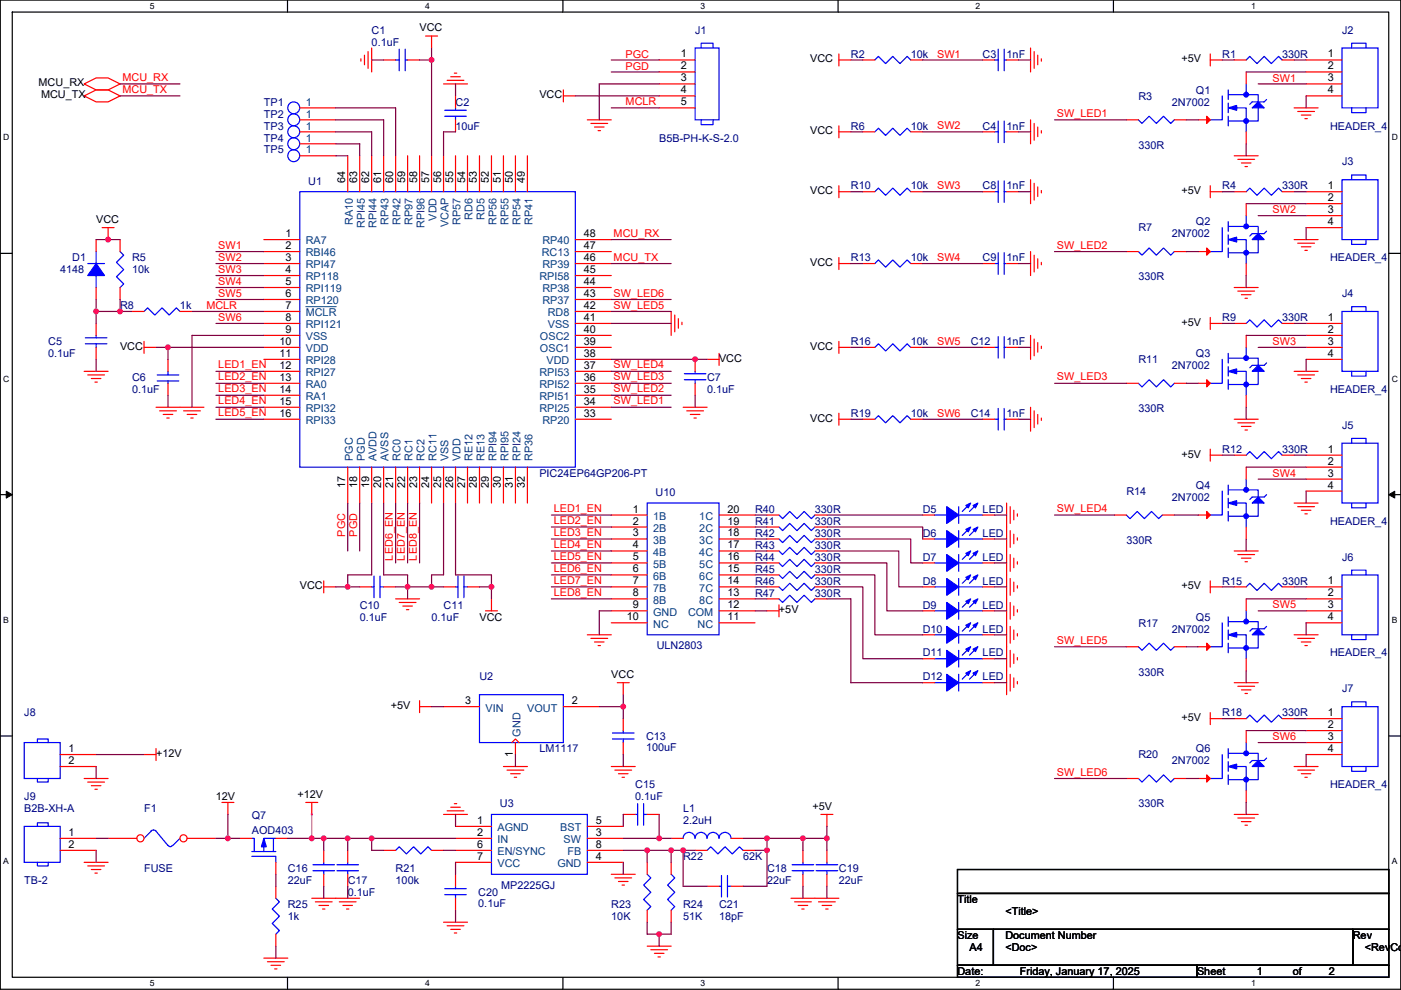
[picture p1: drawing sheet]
<svg xmlns="http://www.w3.org/2000/svg" width="297mm" height="210mm" viewBox="0 0 297 210" stroke-linecap="round" stroke-linejoin="round" font-family="sans-serif">
<defs><g id="words">
<g font-size="2.3" fill="#000080">
<text x="78.8" y="7.2">C1</text>
<text x="78.8" y="9.7">0.1uF</text>
<text x="147.4" y="7.2">J1</text>
<text x="284.5" y="7.2">J2</text>
<text x="180.4" y="12.2">R2</text>
<text x="193.1" y="12.2">10k</text>
<text x="208.3" y="12.2">C3</text>
<text x="213.4" y="12.2">1nF</text>
<text x="259.1" y="12.2">R1</text>
<text x="271.8" y="12.2">330R</text>
<text x="55.9" y="22.4">TP1</text>
<text x="96.6" y="22.4">C2</text>
<text x="241.4" y="21.1">R3</text>
<text x="248.5" y="22.4">2N7002</text>
<text x="253.6" y="19.9">Q1</text>
<text x="55.9" y="24.9">TP2</text>
<text x="55.9" y="27.5">TP3</text>
<text x="96.6" y="27.5">10uF</text>
<text x="180.4" y="27.5">R6</text>
<text x="193.1" y="27.5">10k</text>
<text x="208.3" y="27.5">C4</text>
<text x="213.4" y="27.5">1nF</text>
<text x="282" y="27.5">HEADER_4</text>
<text x="55.9" y="30">TP4</text>
<text x="55.9" y="32.6">TP5</text>
<text x="139.8" y="30">B5B-PH-K-S-2.0</text>
<text x="241.4" y="31.5">330R</text>
<text x="284.5" y="35.1">J3</text>
<text x="65.3" y="39.2">U1</text>
<text x="180.4" y="40.2">R10</text>
<text x="193.1" y="40.2">10k</text>
<text x="208.3" y="40.2">C8</text>
<text x="213.4" y="40.2">1nF</text>
<text x="259.1" y="40.2">R4</text>
<text x="271.8" y="40.2">330R</text>
<text x="253.6" y="47.8">Q2</text>
<text x="241.4" y="49.1">R7</text>
<text x="248.5" y="50.3">2N7002</text>
<text x="12.8" y="58">4148</text>
<text x="15.3" y="55.4">D1</text>
<text x="28" y="55.4">R5</text>
<text x="28" y="58">10k</text>
<text x="180.4" y="55.4">R13</text>
<text x="193.1" y="55.4">10k</text>
<text x="208.3" y="55.4">C9</text>
<text x="213.4" y="55.4">1nF</text>
<text x="241.4" y="59.5">330R</text>
<text x="282" y="55.4">HEADER_4</text>
<text x="25.5" y="65.6">R8</text>
<text x="38.2" y="65.6">1k</text>
<text x="284.5" y="63">J4</text>
<text x="259.1" y="68.1">R9</text>
<text x="271.8" y="68.1">330R</text>
<text x="10.2" y="73.2">C5</text>
<text x="10.2" y="75.7">0.1uF</text>
<text x="180.4" y="73.2">R16</text>
<text x="193.1" y="73.2">10k</text>
<text x="205.8" y="73.2">C12</text>
<text x="213.4" y="73.2">1nF</text>
<text x="241.4" y="77">R11</text>
<text x="253.6" y="75.7">Q3</text>
<text x="28" y="80.8">C6</text>
<text x="28" y="83.4">0.1uF</text>
<text x="149.9" y="80.8">C7</text>
<text x="149.9" y="83.4">0.1uF</text>
<text x="248.5" y="78.3">2N7002</text>
<text x="282" y="83.4">HEADER_4</text>
<text x="180.4" y="88.4">R19</text>
<text x="193.1" y="88.4">10k</text>
<text x="205.8" y="88.4">C14</text>
<text x="213.4" y="88.4">1nF</text>
<text x="241.4" y="87.4">330R</text>
<text x="284.5" y="91">J5</text>
<text x="114.4" y="101.1">PIC24EP64GP206-PT</text>
<text x="259.1" y="96.1">R12</text>
<text x="271.8" y="96.1">330R</text>
<text x="139" y="105.2">U10</text>
<text x="238.8" y="104.9">R14</text>
<text x="248.5" y="106.2">2N7002</text>
<text x="253.6" y="103.7">Q4</text>
<text x="160.1" y="111.3">R41</text>
<text x="160.1" y="108.8">R40</text>
<text x="160.1" y="113.8">R42</text>
<text x="172.8" y="111.3">330R</text>
<text x="172.8" y="108.8">330R</text>
<text x="172.8" y="113.8">330R</text>
<text x="195.6" y="108.8">D5</text>
<text x="195.6" y="113.8">D6</text>
<text x="208.3" y="108.8">LED</text>
<text x="208.3" y="113.8">LED</text>
<text x="282" y="111.3">HEADER_4</text>
<text x="160.1" y="116.4">R43</text>
<text x="160.1" y="118.9">R44</text>
<text x="172.8" y="116.4">330R</text>
<text x="172.8" y="118.9">330R</text>
<text x="195.6" y="118.9">D7</text>
<text x="208.3" y="118.9">LED</text>
<text x="238.8" y="115.4">330R</text>
<text x="284.5" y="118.9">J6</text>
<text x="160.1" y="121.5">R45</text>
<text x="160.1" y="124">R46</text>
<text x="172.8" y="121.5">330R</text>
<text x="172.8" y="124">330R</text>
<text x="195.6" y="124">D8</text>
<text x="208.3" y="124">LED</text>
<text x="259.1" y="124">R15</text>
<text x="271.8" y="124">330R</text>
<text x="76.3" y="129.1">C10</text>
<text x="76.3" y="131.6">0.1uF</text>
<text x="91.5" y="131.6">0.1uF</text>
<text x="94" y="129.1">C11</text>
<text x="160.1" y="126.5">R47</text>
<text x="172.8" y="126.5">330R</text>
<text x="195.6" y="129.1">D9</text>
<text x="208.3" y="129.1">LED</text>
<text x="253.6" y="131.6">Q5</text>
<text x="139.3" y="137.7">ULN2803</text>
<text x="195.6" y="134.2">D10</text>
<text x="208.3" y="134.2">LED</text>
<text x="241.4" y="132.9">R17</text>
<text x="248.5" y="134.2">2N7002</text>
<text x="195.6" y="139.2">D11</text>
<text x="208.3" y="139.2">LED</text>
<text x="241.4" y="143.3">330R</text>
<text x="282" y="139.2">HEADER_4</text>
<text x="101.7" y="144.3">U2</text>
<text x="195.6" y="144.3">D12</text>
<text x="208.3" y="144.3">LED</text>
<text x="284.5" y="146.9">J7</text>
<text x="5.1" y="151.9">J8</text>
<text x="259.1" y="151.9">R18</text>
<text x="271.8" y="151.9">330R</text>
<text x="114.4" y="159.6">LM1117</text>
<text x="137" y="157">C13</text>
<text x="137" y="159.3">100uF</text>
<text x="241.4" y="160.8">R20</text>
<text x="253.6" y="159.6">Q6</text>
<text x="134.7" y="167.2">C15</text>
<text x="248.5" y="162.1">2N7002</text>
<text x="282" y="167.2">HEADER_4</text>
<text x="5.1" y="169.7">J9</text>
<text x="5.1" y="172.3">B2B-XH-A</text>
<text x="30.5" y="172.3">F1</text>
<text x="53.4" y="173.8">Q7</text>
<text x="106" y="171.2">U3</text>
<text x="134.7" y="169.7">0.1uF</text>
<text x="144.8" y="172.3">L1</text>
<text x="241.4" y="171.2">330R</text>
<text x="53.4" y="176.8">AOD403</text>
<text x="144.8" y="174.8">2.2uH</text>
<text x="30.5" y="185">FUSE</text>
<text x="61" y="185">C16</text>
<text x="83.9" y="185">R21</text>
<text x="144.8" y="182.4">R22</text>
<text x="157.5" y="182.4">62K</text>
<text x="162.6" y="185">C18</text>
<text x="177.9" y="185">C19</text>
<text x="5.1" y="187.5">TB-2</text>
<text x="61" y="187.5">22uF</text>
<text x="73.7" y="187.5">C17</text>
<text x="73.7" y="190">0.1uF</text>
<text x="83.9" y="187.5">100k</text>
<text x="101.4" y="190">C20</text>
<text x="106.2" y="188.5">MP2225GJ</text>
<text x="162.6" y="187.5">22uF</text>
<text x="177.9" y="187.5">22uF</text>
<text x="61" y="192.6">R25</text>
<text x="61" y="195.1">1k</text>
<text x="101.4" y="192.3">0.1uF</text>
<text x="129.6" y="192.6">R23</text>
<text x="129.6" y="195.1">10K</text>
<text x="144.8" y="192.6">R24</text>
<text x="144.8" y="195.1">51K</text>
<text x="152.5" y="192.6">C21</text>
<text x="152.5" y="195.1">18pF</text>
</g>
<g font-size="2.3">
<text x="89" y="6.6">VCC</text>
<text x="144.3" y="12.2">1</text>
<text x="144.3" y="14.7">2</text>
<text x="144.3" y="17.3">3</text>
<text x="171.8" y="13.3">VCC</text>
<text x="250.5" y="13.3">+5V</text>
<text x="281.5" y="12.2">1</text>
<text x="281.5" y="14.7">2</text>
<text x="281.5" y="17.3">3</text>
<text x="8.2" y="18.3">MCU_RX</text>
<text x="8.7" y="20.9">MCU_TX</text>
<text x="114.4" y="20.9">VCC</text>
<text x="144.3" y="19.8">4</text>
<text x="144.3" y="22.4">5</text>
<text x="281.5" y="19.8">4</text>
<text x="171.8" y="28.5">VCC</text>
<text x="73.2" y="38.9" transform="rotate(-90 73.2 38.9)">64</text>
<text x="75.7" y="38.9" transform="rotate(-90 75.7 38.9)">63</text>
<text x="78.3" y="38.9" transform="rotate(-90 78.3 38.9)">62</text>
<text x="80.8" y="38.9" transform="rotate(-90 80.8 38.9)">61</text>
<text x="83.4" y="38.9" transform="rotate(-90 83.4 38.9)">60</text>
<text x="85.9" y="38.9" transform="rotate(-90 85.9 38.9)">59</text>
<text x="88.4" y="38.9" transform="rotate(-90 88.4 38.9)">58</text>
<text x="91" y="38.9" transform="rotate(-90 91 38.9)">57</text>
<text x="93.5" y="38.9" transform="rotate(-90 93.5 38.9)">56</text>
<text x="96.1" y="38.9" transform="rotate(-90 96.1 38.9)">55</text>
<text x="98.6" y="38.9" transform="rotate(-90 98.6 38.9)">54</text>
<text x="101.1" y="38.9" transform="rotate(-90 101.1 38.9)">53</text>
<text x="103.7" y="38.9" transform="rotate(-90 103.7 38.9)">52</text>
<text x="106.2" y="38.9" transform="rotate(-90 106.2 38.9)">51</text>
<text x="108.8" y="38.9" transform="rotate(-90 108.8 38.9)">50</text>
<text x="111.3" y="38.9" transform="rotate(-90 111.3 38.9)">49</text>
<text x="171.8" y="41.2">VCC</text>
<text x="250.5" y="41.2">+5V</text>
<text x="281.5" y="40.1">1</text>
<text x="20.4" y="47.3">VCC</text>
<text x="281.5" y="42.7">2</text>
<text x="281.5" y="45.2">3</text>
<text x="281.5" y="47.8">4</text>
<text x="60.5" y="50.3">1</text>
<text x="60.5" y="52.8">2</text>
<text x="123.8" y="50.3">48</text>
<text x="123.8" y="52.8">47</text>
<text x="60.5" y="55.4">3</text>
<text x="60.5" y="57.9">4</text>
<text x="123.8" y="55.4">46</text>
<text x="123.8" y="57.9">45</text>
<text x="171.8" y="56.4">VCC</text>
<text x="60.5" y="65.5">7</text>
<text x="60.5" y="60.5">5</text>
<text x="60.5" y="63">6</text>
<text x="123.8" y="65.5">42</text>
<text x="123.8" y="63">43</text>
<text x="123.8" y="60.5">44</text>
<text x="60.5" y="68.1">8</text>
<text x="60.5" y="70.6">9</text>
<text x="123.8" y="70.6">40</text>
<text x="123.8" y="68.1">41</text>
<text x="250.5" y="69.1">+5V</text>
<text x="281.5" y="68.1">1</text>
<text x="281.5" y="70.6">2</text>
<text x="25.5" y="74.2">VCC</text>
<text x="59.2" y="73.2">10</text>
<text x="59.2" y="75.7">11</text>
<text x="123.8" y="75.7">38</text>
<text x="123.8" y="73.2">39</text>
<text x="152.5" y="76.8">VCC</text>
<text x="171.8" y="74.2">VCC</text>
<text x="281.5" y="73.2">3</text>
<text x="281.5" y="75.7">4</text>
<text x="59.2" y="78.2">12</text>
<text x="59.2" y="80.8">13</text>
<text x="59.2" y="83.3">14</text>
<text x="123.8" y="83.3">35</text>
<text x="123.8" y="80.8">36</text>
<text x="123.8" y="78.2">37</text>
<text x="59.2" y="85.9">15</text>
<text x="59.2" y="88.4">16</text>
<text x="123.8" y="88.4">33</text>
<text x="123.8" y="85.9">34</text>
<text x="171.8" y="89.5">VCC</text>
<text x="250.5" y="97.1">+5V</text>
<text x="281.5" y="96">1</text>
<text x="281.5" y="98.6">2</text>
<text x="281.5" y="101.1">3</text>
<text x="73.2" y="103.4" transform="rotate(-90 73.2 103.4)">17</text>
<text x="75.7" y="103.4" transform="rotate(-90 75.7 103.4)">18</text>
<text x="78.3" y="103.4" transform="rotate(-90 78.3 103.4)">19</text>
<text x="80.8" y="103.4" transform="rotate(-90 80.8 103.4)">20</text>
<text x="83.4" y="103.4" transform="rotate(-90 83.4 103.4)">21</text>
<text x="85.9" y="103.4" transform="rotate(-90 85.9 103.4)">22</text>
<text x="88.4" y="103.4" transform="rotate(-90 88.4 103.4)">23</text>
<text x="91" y="103.4" transform="rotate(-90 91 103.4)">24</text>
<text x="93.5" y="103.4" transform="rotate(-90 93.5 103.4)">25</text>
<text x="96.1" y="103.4" transform="rotate(-90 96.1 103.4)">26</text>
<text x="98.6" y="103.4" transform="rotate(-90 98.6 103.4)">27</text>
<text x="101.1" y="103.4" transform="rotate(-90 101.1 103.4)">28</text>
<text x="103.7" y="103.4" transform="rotate(-90 103.7 103.4)">29</text>
<text x="106.2" y="103.4" transform="rotate(-90 106.2 103.4)">30</text>
<text x="108.8" y="103.4" transform="rotate(-90 108.8 103.4)">31</text>
<text x="111.3" y="103.4" transform="rotate(-90 111.3 103.4)">32</text>
<text x="281.5" y="103.6">4</text>
<text x="134.2" y="108.7">1</text>
<text x="134.2" y="111.3">2</text>
<text x="134.2" y="113.8">3</text>
<text x="154.2" y="113.8">18</text>
<text x="154.2" y="111.3">19</text>
<text x="154.2" y="108.7">20</text>
<text x="134.2" y="116.3">4</text>
<text x="134.2" y="118.9">5</text>
<text x="154.2" y="118.9">16</text>
<text x="154.2" y="116.3">17</text>
<text x="63.6" y="125">VCC</text>
<text x="134.2" y="121.4">6</text>
<text x="134.2" y="124">7</text>
<text x="154.2" y="124">14</text>
<text x="154.2" y="121.4">15</text>
<text x="250.5" y="125">+5V</text>
<text x="281.5" y="124">1</text>
<text x="101.7" y="131.6">VCC</text>
<text x="132.9" y="131.6">10</text>
<text x="134.2" y="126.5">8</text>
<text x="134.2" y="129">9</text>
<text x="154.2" y="131.6">11</text>
<text x="154.2" y="126.5">13</text>
<text x="154.2" y="129">12</text>
<text x="165.2" y="130.1">+5V</text>
<text x="281.5" y="126.5">2</text>
<text x="281.5" y="129">3</text>
<text x="281.5" y="131.6">4</text>
<text x="129.6" y="143.8">VCC</text>
<text x="98.6" y="149.4">3</text>
<text x="121.2" y="149.4">2</text>
<text x="82.9" y="150.4">+5V</text>
<text x="250.5" y="153">+5V</text>
<text x="281.5" y="151.9">1</text>
<text x="281.5" y="154.4">2</text>
<text x="14.5" y="159.5">1</text>
<text x="33.1" y="160.6">+12V</text>
<text x="108.8" y="160.6" transform="rotate(-90 108.8 160.6)">1</text>
<text x="281.5" y="157">3</text>
<text x="281.5" y="159.5">4</text>
<text x="14.5" y="162.1">2</text>
<text x="45.8" y="169.7">12V</text>
<text x="63.1" y="169.2">+12V</text>
<text x="172.3" y="171.7">+5V</text>
<text x="14.5" y="177.3">1</text>
<text x="14.5" y="179.8">2</text>
<text x="101.2" y="174.8">1</text>
<text x="101.2" y="177.3">2</text>
<text x="101.2" y="179.8">6</text>
<text x="126.3" y="177.3">3</text>
<text x="126.3" y="174.8">5</text>
<text x="126.3" y="179.8">8</text>
<text x="101.2" y="182.4">7</text>
<text x="126.3" y="182.4">4</text>
<text x="203" y="191.6">Title</text>
<text x="213.2" y="194.1">&lt;Title&gt;</text>
<text x="203" y="199.2">Size</text>
<text x="205.5" y="201.7">A4</text>
<text x="213.2" y="199.2">Document Number</text>
<text x="213.2" y="201.7">&lt;Doc&gt;</text>
<text x="286.8" y="199.2">Rev</text>
<text x="289.4" y="201.7">&lt;RevCo</text>
<text x="203" y="206.8">Date:</text>
<text x="216.2" y="206.8">Friday, January 17, 2025</text>
<text x="253.8" y="206.8">Sheet</text>
<text x="266.5" y="206.8">1</text>
<text x="274.1" y="206.8">of</text>
<text x="281.7" y="206.8">2</text>
</g>
<g font-size="2.3" fill="#f00">
<text x="26" y="17.2">MCU_RX</text>
<text x="132.6" y="12.2">PGC</text>
<text x="132.6" y="14.8">PGD</text>
<text x="198.7" y="12.2">SW1</text>
<text x="269.8" y="17.3">SW1</text>
<text x="26" y="19.7">MCU_TX</text>
<text x="132.6" y="22.4">MCLR</text>
<text x="198.7" y="27.5">SW2</text>
<text x="224.1" y="24.8">SW_LED1</text>
<text x="198.7" y="40.2">SW3</text>
<text x="269.8" y="45.2">SW2</text>
<text x="46.3" y="52.9">SW1</text>
<text x="130.1" y="50.2">MCU_RX</text>
<text x="224.1" y="52.7">SW_LED2</text>
<text x="46.3" y="55.4">SW2</text>
<text x="46.3" y="57.9">SW3</text>
<text x="130.1" y="55.3">MCU_TX</text>
<text x="198.7" y="55.4">SW4</text>
<text x="43.7" y="65.6">MCLR</text>
<text x="46.3" y="60.5">SW4</text>
<text x="46.3" y="63">SW5</text>
<text x="130.1" y="62.9">SW_LED6</text>
<text x="130.1" y="65.4">SW_LED5</text>
<text x="46.3" y="68.1">SW6</text>
<text x="198.7" y="73.2">SW5</text>
<text x="269.8" y="73.2">SW3</text>
<text x="46.3" y="78.1">LED1_EN</text>
<text x="46.3" y="80.7">LED2_EN</text>
<text x="46.3" y="83.2">LED3_EN</text>
<text x="130.1" y="78.1">SW_LED4</text>
<text x="130.1" y="80.7">SW_LED3</text>
<text x="130.1" y="83.2">SW_LED2</text>
<text x="224.1" y="80.7">SW_LED3</text>
<text x="46.3" y="85.8">LED4_EN</text>
<text x="46.3" y="88.3">LED5_EN</text>
<text x="130.1" y="85.8">SW_LED1</text>
<text x="198.7" y="88.4">SW6</text>
<text x="269.8" y="101.1">SW4</text>
<text x="73.2" y="113.8" transform="rotate(-90 73.2 113.8)">PGC</text>
<text x="75.8" y="113.8" transform="rotate(-90 75.8 113.8)">PGD</text>
<text x="117.4" y="108.6">LED1_EN</text>
<text x="117.4" y="111.2">LED2_EN</text>
<text x="117.4" y="113.7">LED3_EN</text>
<text x="224.1" y="108.6">SW_LED4</text>
<text x="83.3" y="118.9" transform="rotate(-90 83.3 118.9)">LED6_EN</text>
<text x="85.8" y="118.9" transform="rotate(-90 85.8 118.9)">LED7_EN</text>
<text x="88.3" y="118.9" transform="rotate(-90 88.3 118.9)">LED8_EN</text>
<text x="117.4" y="116.2">LED4_EN</text>
<text x="117.4" y="118.8">LED5_EN</text>
<text x="117.4" y="121.3">LED6_EN</text>
<text x="117.4" y="123.9">LED7_EN</text>
<text x="117.4" y="126.4">LED8_EN</text>
<text x="269.8" y="129.1">SW5</text>
<text x="224.1" y="136.6">SW_LED5</text>
<text x="269.8" y="157">SW6</text>
<text x="224.1" y="164.5">SW_LED6</text>
</g>
<g font-size="2.3" fill="#004080">
<text x="64.8" y="22.4">1</text>
<text x="64.8" y="24.9">1</text>
<text x="64.8" y="27.5">1</text>
<text x="64.8" y="30">1</text>
<text x="64.8" y="32.6">1</text>
<text x="74.8" y="47.7" transform="rotate(-90 74.8 47.7)">RA10</text>
<text x="82.4" y="47.7" transform="rotate(-90 82.4 47.7)">RP43</text>
<text x="84.9" y="47.7" transform="rotate(-90 84.9 47.7)">RP42</text>
<text x="87.5" y="47.7" transform="rotate(-90 87.5 47.7)">RP97</text>
<text x="92.6" y="46.8" transform="rotate(-90 92.6 46.8)">VDD</text>
<text x="97.6" y="47.7" transform="rotate(-90 97.6 47.7)">RP57</text>
<text x="100.2" y="46.6" transform="rotate(-90 100.2 46.6)">RD6</text>
<text x="102.7" y="46.6" transform="rotate(-90 102.7 46.6)">RD5</text>
<text x="105.3" y="47.7" transform="rotate(-90 105.3 47.7)">RP56</text>
<text x="107.8" y="47.7" transform="rotate(-90 107.8 47.7)">RP55</text>
<text x="110.3" y="47.7" transform="rotate(-90 110.3 47.7)">RP54</text>
<text x="112.9" y="47.7" transform="rotate(-90 112.9 47.7)">RP41</text>
<text x="64.8" y="51.9">RA7</text>
<text x="77.3" y="48.4" transform="rotate(-90 77.3 48.4)">RPI45</text>
<text x="79.9" y="48.4" transform="rotate(-90 79.9 48.4)">RPI44</text>
<text x="90" y="48.4" transform="rotate(-90 90 48.4)">RPI96</text>
<text x="95.1" y="48.2" transform="rotate(-90 95.1 48.2)">VCAP</text>
<text x="115" y="51.9">RP40</text>
<text x="64.8" y="54.4">RBI46</text>
<text x="64.8" y="56.9">RPI47</text>
<text x="64.8" y="59.5">RP118</text>
<text x="114.4" y="59.5">RPI58</text>
<text x="114.9" y="54.4">RC13</text>
<text x="115" y="56.9">RP39</text>
<text x="64.8" y="62">RPI119</text>
<text x="64.8" y="64.6">RP120</text>
<text x="115" y="64.6">RP37</text>
<text x="115" y="62">RP38</text>
<text x="64.8" y="67.1">MCLR</text>
<text x="64.8" y="69.6">RPI121</text>
<text x="116.1" y="69.6">VSS</text>
<text x="116.1" y="67.1">RD8</text>
<text x="64.8" y="72.2">VSS</text>
<text x="64.8" y="74.7">VDD</text>
<text x="64.8" y="77.3">RPI28</text>
<text x="114.5" y="74.7">OSC1</text>
<text x="114.5" y="72.2">OSC2</text>
<text x="115.9" y="77.3">VDD</text>
<text x="64.8" y="79.8">RPI27</text>
<text x="64.8" y="82.3">RA0</text>
<text x="114.4" y="82.3">RPI52</text>
<text x="114.4" y="79.8">RPI53</text>
<text x="64.8" y="84.9">RA1</text>
<text x="64.8" y="87.4">RPI32</text>
<text x="64.8" y="90">RPI33</text>
<text x="114.4" y="87.4">RPI25</text>
<text x="114.4" y="84.9">RPI51</text>
<text x="115" y="90">RP20</text>
<text x="74.8" y="97.8" transform="rotate(-90 74.8 97.8)">PGC</text>
<text x="77.3" y="97.8" transform="rotate(-90 77.3 97.8)">PGD</text>
<text x="79.9" y="97.8" transform="rotate(-90 79.9 97.8)">AVDD</text>
<text x="82.4" y="97.8" transform="rotate(-90 82.4 97.8)">AVSS</text>
<text x="84.9" y="97.8" transform="rotate(-90 84.9 97.8)">RC0</text>
<text x="87.5" y="97.8" transform="rotate(-90 87.5 97.8)">RC1</text>
<text x="90" y="97.8" transform="rotate(-90 90 97.8)">RC2</text>
<text x="92.6" y="97.8" transform="rotate(-90 92.6 97.8)">RC11</text>
<text x="95.1" y="97.8" transform="rotate(-90 95.1 97.8)">VSS</text>
<text x="97.6" y="97.8" transform="rotate(-90 97.6 97.8)">VDD</text>
<text x="100.2" y="97.8" transform="rotate(-90 100.2 97.8)">RE12</text>
<text x="102.7" y="97.8" transform="rotate(-90 102.7 97.8)">RE13</text>
<text x="105.3" y="97.8" transform="rotate(-90 105.3 97.8)">RPI94</text>
<text x="107.8" y="97.8" transform="rotate(-90 107.8 97.8)">RPI95</text>
<text x="110.3" y="97.8" transform="rotate(-90 110.3 97.8)">RPI24</text>
<text x="112.9" y="97.8" transform="rotate(-90 112.9 97.8)">RP36</text>
<text x="138.5" y="110.3">1B</text>
<text x="138.5" y="112.8">2B</text>
<text x="148.3" y="112.8">2C</text>
<text x="148.3" y="110.3">1C</text>
<text x="138.5" y="115.4">3B</text>
<text x="138.5" y="117.9">4B</text>
<text x="148.3" y="117.9">4C</text>
<text x="148.3" y="115.4">3C</text>
<text x="138.5" y="120.4">5B</text>
<text x="138.5" y="123">6B</text>
<text x="138.5" y="125.5">7B</text>
<text x="148.3" y="125.5">7C</text>
<text x="148.3" y="123">6C</text>
<text x="148.3" y="120.4">5C</text>
<text x="138.5" y="128.1">8B</text>
<text x="138.5" y="130.6">GND</text>
<text x="145.9" y="130.6">COM</text>
<text x="148.3" y="128.1">8C</text>
<text x="138.5" y="133.1">NC</text>
<text x="147.9" y="133.1">NC</text>
<text x="102.9" y="150.9">VIN</text>
<text x="111.8" y="150.9">VOUT</text>
<text x="110.3" y="156.2" transform="rotate(-90 110.3 156.2)">GND</text>
<text x="105.5" y="176.3">AGND</text>
<text x="105.5" y="178.9">IN</text>
<text x="118.8" y="176.3">BST</text>
<text x="119.5" y="178.9">SW</text>
<text x="105.5" y="181.4">EN/SYNC</text>
<text x="105.5" y="183.9">VCC</text>
<text x="118.2" y="183.9">GND</text>
<text x="120.3" y="181.4">FB</text>
</g>
<g font-size="1.8">
<text x="31.8" y="1.9">5</text>
<text x="90.1" y="1.9">4</text>
<text x="148.5" y="1.9">3</text>
<text x="206.9" y="1.9">2</text>
<text x="265.2" y="1.9">1</text>
<text x=".7" y="29.8">D</text>
<text x="295.1" y="29.8">D</text>
<text x=".7" y="81">C</text>
<text x="295.1" y="81">C</text>
<text x=".7" y="132.1">B</text>
<text x="295.1" y="132.1">B</text>
<text x=".7" y="183.3">A</text>
<text x="295.1" y="183.3">A</text>
<text x="31.8" y="209.2">5</text>
<text x="90.1" y="209.2">4</text>
<text x="148.5" y="209.2">3</text>
<text x="206.9" y="209.2">2</text>
<text x="265.2" y="209.2">1</text>
</g>
</g></defs>
<path d="M.1 0h296.9v209.8h-296.9zM2.6 2.6h291.8v204.7h-291.8z" fill="none" stroke="#000" stroke-width=".25"/>
<g fill="#fff">
<path d="M31.8 .3h1v2h-1z"/>
<path d="M31.8 207.5h1v2.1h-1z"/>
</g>
<path d="M61 0v2.6M61 207.3v2.5" fill="none" stroke="#000" stroke-width=".25"/>
<g fill="#fff">
<path d="M90.1 .3h1v2h-1z"/>
<path d="M90.1 207.5h1v2.1h-1z"/>
</g>
<path d="M119.3 0v2.6M119.3 207.3v2.5" fill="none" stroke="#000" stroke-width=".25"/>
<g fill="#fff">
<path d="M148.5 .3h1v2h-1z"/>
<path d="M148.5 207.5h1v2.1h-1z"/>
</g>
<path d="M177.7 0v2.6M177.7 207.3v2.5" fill="none" stroke="#000" stroke-width=".25"/>
<g fill="#fff">
<path d="M206.9 .3h1v2h-1z"/>
<path d="M206.9 207.5h1v2.1h-1z"/>
</g>
<path d="M236.1 0v2.6M236.1 207.3v2.5" fill="none" stroke="#000" stroke-width=".25"/>
<g fill="#fff">
<path d="M265.2 .3h1v2h-1z"/>
<path d="M265.2 207.5h1v2.1h-1z"/>
<path d="M.7 28.2h1.3v2h-1.3z"/>
<path d="M295.1 28.2h1.3v2h-1.3z"/>
<path d="M.7 79.3h1.3v2.1h-1.3z"/>
<path d="M295.1 79.3h1.3v2.1h-1.3z"/>
</g>
<path d="M.1 53.7h2.5M294.4 53.7h2.6" fill="none" stroke="#000" stroke-width=".25"/>
<g fill="#fff">
<path d="M.7 130.5h1.2v2h-1.2z"/>
<path d="M295.1 130.5h1.2v2h-1.2z"/>
</g>
<path d="M.1 104.9h2.5M294.4 104.9h2.6" fill="none" stroke="#000" stroke-width=".25"/>
<path d="M1.3 104.2l1.3 .7-1.3 .7zM294.4 104.9l1.3-.7v1.4z" fill="#000" stroke="#000" stroke-width=".21"/>
<g fill="#fff">
<path d="M.7 181.7h1.2v2h-1.2z"/>
<path d="M295.1 181.7h1.2v2h-1.2z"/>
</g>
<path d="M.1 156.1h2.5M294.4 156.1h2.6M203 184.4h91.4v5.1h-91.4zM203 189.5h91.4v7.6h-91.4zM203 197.1h7.6v7.6h-7.6zM210.6 197.1h76.2v7.6h-76.2zM286.8 197.1h7.6v7.6h-7.6zM203 204.7h50.8v2.6h-50.8zM253.8 204.7h40.6v2.6h-40.6z" fill="none" stroke="#000" stroke-width=".25"/>
<g fill="none" stroke="#f00" stroke-width=".25">
<path d="M17.8 17.8l2.6-1.3h2.5l2.6 1.3-2.6 1.3h-2.5zM76.5 12.5v.5M77.3 11.7v2M78 10.9v3.6M78.8 10.2v5.1M90.2 7.6h2.6M91.5 7.6v2.6M94 17.8h5.1M94.8 17h3.6M95.6 16.3h2M96.3 15.5h.5M119.4 19.1v2.5"/>
<path d="M139.8 12.7h7.6M139.8 15.3h7.6M139.8 17.8h7.6M177.9 12.7h2.5M177.9 11.5v2.5M182.9 12.7h2.6M193.1 12.7h2.5M208.3 12.7h2.6M213.4 12.7h2.6M218.5 10.2v5.1M219.3 10.9v3.6M220 11.7v2"/>
<path d="M220.8 12.5v.5M256.6 12.7h2.5M256.6 11.5v2.5M261.7 12.7h2.5M264.2 15.3v2.5M271.8 12.7h2.6M276.9 12.7h7.6M276.9 15.3h7.6M276.9 17.8h7.6M17.8 20.3l2.6-1.2h2.5l2.6 1.2-2.6 1.3h-2.5zM63.6 22.9h7.6M63.6 30.5h7.6"/>
<path d="M63.6 25.4h7.6M63.6 33h7.6M63.6 28h7.6M73.7 33v7.7M76.3 33v7.7M78.8 33v7.7M81.3 33v7.7M83.9 33v7.7M86.4 33v7.7M89 33v7.7M91.5 33v7.7M94 33v7.7"/>
<path d="M96.6 33v7.7M99.1 33v7.7M101.7 33v7.7M104.2 33v7.7M106.7 33v7.7M109.3 33v7.7M111.8 33v7.7M119.4 20.3h2.6M124.5 25.4h5.1M125.3 26.2h3.5M126 26.9h2.1M126.8 27.7h.5"/>
<path d="M139.8 20.3h7.6M139.8 22.9h7.6M177.9 39.4v2.5M177.9 28h2.5M177.9 26.7v2.5M182.9 28h2.6M193.1 28h2.5M208.3 28h2.6M213.4 28h2.6M218.5 25.4v5.1M218.5 38.1v5.1M219.3 26.2v3.5"/>
<path d="M219.3 38.9v3.5M220 26.9v2.1M220 39.6v2.1M220.8 27.7v.5M238.8 25.4h2.6M249 25.4h2.5M254.1 25.4h2.5M256.6 39.4v2.5M261.7 33h5.1M262.4 33.8h3.6M263.2 34.6h2M264 35.3h.5"/>
<path d="M264.2 28v2.5M274.4 22.9h5.1M275.1 23.6h3.6M275.9 24.4h2M276.7 25.2h.5M276.9 20.3h7.6M20.4 50.8v2.6M21.7 48.3h2.5M22.9 48.3v2.5M25.5 50.8v2.6M55.9 50.8h7.7M55.9 53.4h7.7"/>
<path d="M55.9 55.9h7.7M55.9 58.4h7.7M122 58.4h7.6M122 55.9h7.6M122 53.4h7.6M122 50.8h7.6M177.9 40.7h2.5M177.9 55.9h2.5M177.9 54.6v2.6M182.9 55.9h2.6M193.1 55.9h2.5M208.3 55.9h2.6"/>
<path d="M208.3 40.7h2.6M213.4 55.9h2.6M213.4 40.7h2.6M218.5 53.4v5M219.3 54.1v3.6M220 54.9v2M220.8 40.4v.5M220.8 55.6v.6M238.8 53.4h2.6M249 53.4h2.5M256.6 40.7h2.5M261.7 40.7h2.5"/>
<path d="M271.8 40.7h2.6M274.4 50.8h5.1M275.1 51.6h3.6M275.9 52.3h2M276.7 53.1h.5M276.9 40.7h7.6M276.9 43.2h7.6M276.9 45.7h7.6M276.9 48.3h7.6M17.8 78.8h5.1M18.6 79.5h3.6M20.4 68.6v2.5"/>
<path d="M20.4 73.7v2.5M20.4 61v2.5M25.5 61v2.5M28 66.1h2.5M30.5 73.7h2.6M30.5 72.4v2.6M35.6 76.2v2.6M38.2 66.1h2.5M55.9 61h7.7M55.9 63.5h7.7M55.9 66.1h7.7M55.9 68.6h7.7"/>
<path d="M55.9 71.1h7.7M55.9 73.7h7.7M55.9 76.2h7.7M55.9 78.8h7.7M122 78.8h7.6M122 76.2h7.6M122 73.7h7.6M122 71.1h7.6M122 68.6h7.6M122 66.1h7.6M122 63.5h7.6M122 61h7.6"/>
<path d="M142.3 66.1v5M143.1 66.8v3.6M143.8 67.6v2M144.6 68.3v.6M147.4 76.2v2.6M149.9 76.2h2.6M152.5 75v2.5M177.9 73.7h2.5M177.9 72.4v2.6M182.9 73.7h2.6M193.1 73.7h2.5M208.3 73.7h2.6"/>
<path d="M213.4 73.7h2.6M218.5 71.1v5.1M219.3 71.9v3.6M220 72.7v2M220.8 73.4v.5M256.6 68.6h2.5M256.6 67.3v2.6M261.7 61h5.1M261.7 68.6h2.5M262.4 61.7h3.6M263.2 62.5h2M264 63.3h.5"/>
<path d="M264.2 71.1v2.6M271.8 68.6h2.6M274.4 78.8h5.1M275.1 79.5h3.6M276.9 68.6h7.6M276.9 71.1h7.6M276.9 73.7h7.6M276.9 76.2h7.6M19.4 80.3h2M20.1 81h.5M33.1 86.4h10.1M33.8 87.1h3.6"/>
<path d="M34.6 87.9h2M35.4 88.7h.5M35.6 81.3v2.5M38.9 87.1h3.6M39.7 87.9h2M40.4 88.7h.6M55.9 81.3h7.7M55.9 83.8h7.7M55.9 86.4h7.7M55.9 88.9h7.7M73.7 99.1v7.6M76.3 99.1v7.6"/>
<path d="M78.8 99.1v7.6M81.3 99.1v7.6M83.9 99.1v7.6M86.4 99.1v7.6M89 99.1v7.6M91.5 99.1v7.6M94 99.1v7.6M96.6 99.1v7.6M99.1 99.1v7.6M101.7 99.1v7.6M104.2 99.1v7.6M106.7 99.1v7.6"/>
<path d="M109.3 99.1v7.6M111.8 99.1v7.6M122 88.9h7.6M122 86.4h7.6M122 83.8h7.6M122 81.3h7.6M144.8 86.4h5.1M145.6 87.1h3.6M146.4 87.9h2M147.1 88.7h.5M147.4 81.3v2.5M177.9 88.9h2.5"/>
<path d="M177.9 87.7v2.5M182.9 88.9h2.6M193.1 88.9h2.5M218.5 86.4v5.1M219.3 87.1v3.6M220 87.9v2M220.8 88.7v.5M238.8 81.3h2.6M249 81.3h2.5M254.1 81.3h2.5M256.6 96.5h2.5M256.6 95.3v2.5"/>
<path d="M261.7 88.9h5.1M261.7 96.5h2.5M262.4 89.7h3.6M263.2 90.4h2M264 91.2h.5M264.2 83.8v2.6M264.2 99.1v2.5M271.8 96.5h2.6M275.9 80.3h2M276.7 81h.5M276.9 96.5h7.6M276.9 99.1h7.6"/>
<path d="M129.6 109.2h7.6M129.6 111.8h7.6M129.6 114.3h7.6M129.6 116.9h7.6M129.6 119.4h7.6M152.5 119.4h7.6M152.5 116.9h7.6M152.5 114.3h7.6M152.5 111.8h7.6M152.5 109.2h7.6M162.6 111.8h2.6M162.6 116.9h2.6"/>
<path d="M162.6 109.2h2.6M162.6 114.3h2.6M162.6 119.4h2.6M172.8 111.8h2.5M172.8 116.9h2.5M172.8 109.2h2.5M172.8 114.3h2.5M172.8 119.4h2.5M195.6 109.2h2.6M195.6 114.3h2.6M208.3 109.2h2.6M208.3 114.3h2.6"/>
<path d="M213.4 106.7v40.6M214.2 117.6v3.6M214.2 112.5v3.6M214.2 107.5v3.5M214.9 118.4v2M214.9 113.3v2M214.9 108.2v2.1M215.7 119.1v.6M215.7 114.1v.5M215.7 109v.5M236.3 109.2h2.5M246.4 109.2h2.6"/>
<path d="M254.1 109.2h2.5M261.7 116.9h5.1M262.4 117.6h3.6M263.2 118.4h2M264 119.1h.5M264.2 111.8v2.5M274.4 106.7h5.1M275.1 107.5h3.6M275.9 108.2h2M276.7 109h.5M276.9 101.6h7.6M276.9 104.2h7.6"/>
<path d="M68.6 124.5h2.6M68.6 123.2v2.6M76.3 124.5h2.5M81.3 124.5h2.6M83.9 127h5.1M84.6 127.8h3.6M85.4 128.5h2M86.2 129.3h.5M94 124.5h2.6M99.1 124.5h2.6M102.9 129.6h2.6M104.2 127v2.6"/>
<path d="M124.5 134.6h5.1M125.3 135.4h3.5M126 136.2h2.1M126.8 136.9h.5M129.6 121.9h7.6M129.6 124.5h7.6M129.6 127h7.6M129.6 129.6h7.6M129.6 132.1h7.6M152.5 132.1h7.6M152.5 129.6h7.6M152.5 127h7.6"/>
<path d="M152.5 124.5h7.6M152.5 121.9h7.6M162.6 129.6h2.6M162.6 121.9h2.6M162.6 127h2.6M162.6 124.5h2.6M165.2 128.3v2.5M172.8 121.9h2.5M172.8 127h2.5M172.8 124.5h2.5M195.6 139.7h2.6M195.6 134.6h2.6"/>
<path d="M195.6 124.5h2.6M195.6 129.6h2.6M208.3 139.7h2.6M208.3 134.6h2.6M208.3 124.5h2.6M208.3 129.6h2.6M214.2 137.9v3.6M214.2 132.9v3.5M214.2 127.8v3.5M214.2 122.7v3.6M214.9 138.7v2M214.9 133.6v2.1"/>
<path d="M214.9 128.5v2.1M214.9 123.5v2M215.7 139.5v.5M215.7 134.4v.5M215.7 129.3v.5M215.7 124.2v.5M238.8 137.2h2.6M249 137.2h2.5M254.1 137.2h2.5M256.6 124.5h2.5M256.6 123.2v2.6M264.2 139.7v2.6"/>
<path d="M264.2 127v2.6M274.4 134.6h5.1M275.1 135.4h3.6M275.9 136.2h2M276.7 136.9h.5M276.9 124.5h7.6M276.9 127h7.6M276.9 129.6h7.6M276.9 132.1h7.6M33.1 158.8v2.5M89 149.9h2.5M89 148.6v2.6"/>
<path d="M94 149.9h7.7M108.5 157.5l.8-.8 .7 .8M109.3 157.5v2.5M119.4 149.9h7.7M130.9 144.8h2.5M132.1 144.8v2.5M132.1 152.4v2.6M132.1 157.5v2.5M195.6 144.8h2.6M208.3 144.8h2.6M214.2 143v3.6M214.9 143.8v2"/>
<path d="M215.7 144.5v.6M256.6 152.4h2.5M256.6 151.2v2.5M261.7 144.8h5.1M261.7 152.4h2.5M262.4 145.6h3.6M263.2 146.3h2M264 147.1h.5M264.2 155v2.5M271.8 152.4h2.6M276.9 152.4h7.6M276.9 155h7.6"/>
<path d="M276.9 157.5h7.6M12.8 177.8h7.6M17.8 165.1h5.1M18.6 165.9h3.6M19.4 166.6h2M20.1 167.4h.5M30.5 160h2.6M47.1 170.2h2.5M48.3 170.2v2.5M50.9 177.8h2.5M58.5 177.8h2.5M64.8 170.2h2.6"/>
<path d="M66.1 170.2v2.5M94 172.7h5.1M94.8 172h3.6M95.6 171.2h2M96.3 170.5h.5M96.6 175.3h7.6M96.6 177.8h7.6M106.7 162.6h5.1M107.5 163.3h3.6M108.3 164.1h2M109 164.9h.5M124.5 177.8h7.6"/>
<path d="M124.5 175.3h7.6M129.6 162.6h5.1M130.4 163.3h3.5M131.1 164.1h2.1M131.9 164.9h.5M142.3 177.8h2.5M155 177.8h2.5M174.1 172.7h2.5M175.3 172.7v2.6M238.8 165.1h2.6M249 165.1h2.5M254.1 165.1h2.5"/>
<path d="M261.7 172.7h5.1M262.4 173.5h3.6M263.2 174.3h2M264 175h.5M264.2 167.7v2.5M274.4 162.6h5.1M275.1 163.3h3.6M275.9 164.1h2M276.7 164.9h.5M276.9 160h7.6M12.8 180.4h7.6M17.8 182.9h5.1"/>
<path d="M18.6 183.7h3.6M19.4 184.4h2M20.1 185.2h.5M58.5 188v2.5M58.5 198.1v2.6M58.5 182.9v2.5M66.9 191.3h3.5M67.6 192h2.1M68.4 192.8h.5M68.6 180.4v2.5M68.6 185.4v2.6M71.9 191.3h3.6"/>
<path d="M72.7 192h2M73.5 192.8h.5M73.7 180.4v2.5M73.7 185.4v2.6M76.3 190.5h-10.2M94 195.6h5.1M94.8 196.4h3.6M95.6 197.1h2M96.3 197.9h.5M96.6 185.4v2.6M96.6 190.5v2.6M96.6 180.4h7.6"/>
<path d="M96.6 182.9h7.6M124.5 182.9h7.6M124.5 180.4h7.6M129.6 185.4h5.1M130.4 186.2h3.5M131.1 187h2.1M131.9 187.7h.5M137.2 182.9v2.5M137.2 193.1v2.5M142.3 182.9v2.5M142.3 193.1v2.5M147.4 180.4h2.5"/>
<path d="M149.9 188h2.6M155 188h2.5M157.5 180.4h2.6M168.5 191.3h3.5M169.2 192h2.1M170 192.8h.5M170.2 180.4v2.5M170.2 185.4v2.6M173.5 191.3h3.6M174.3 192h2M175.1 192.8h.5M175.3 180.4v2.5"/>
<path d="M175.3 185.4v2.6M177.9 190.5h-10.2M55.9 203.2h5.1M56.7 204h3.6M57.5 204.7h2M58.2 205.5h.5M137.2 200.7h5.1M138 201.4h3.5M138.7 202.2h2.1M139.5 203h.5"/>
</g>
<g fill="none" stroke="#00f" stroke-width=".25">
<path d="M147.4 10.2h5.1v15.2h-5.1zM148.7 10.2v-1h2.5v1M185.5 12.7l.7-.7 1.6 1.5 1.5-1.5 1.5 1.5 1.5-1.5 .8 .7M210.9 12.7h.7M211.6 10.4v4.6M212.9 10.4v4.6M212.9 12.7h.5M260.4 19.1v2M264.2 17.8v2.3M264.2 12.7l.8-.7 1.5 1.5 1.5-1.5 1.6 1.5 1.5-1.5 .7 .7M284.5 10.2h7.7v12.7h-7.7zM286.6 10.2v-1h3v1"/>
<path d="M148.7 25.4v1h2.5v-1M185.5 28l.7-.8 1.6 1.5 1.5-1.5 1.5 1.5 1.5-1.5 .8 .8M210.9 28h.7M211.6 25.7v4.5M211.6 38.4v4.5M212.9 25.7v4.5M212.9 38.4v4.5M212.9 28h.5M241.4 25.4l.7 .8 1.5-1.5 1.6 1.5 1.5-1.5 1.5 1.5 .8-.8M259.1 20.3v5.1h-2.5M260.4 20.1h6.4v1.5M260.4 24.7v2"/>
<path d="M260.4 21.9v2M261.7 22.9h2.5v5.1M266.8 22.9v2.8h-6.4M268.5 21.1l-.5 .5h-2.5l-.5 .5M284.5 38.1h7.7v12.7h-7.7zM286.6 38.1v-1h3v1M286.6 22.9v1h3v-1M18.6 55.9h3.6M20.4 58.4v2.6M20.4 53.4v2.5M25.5 53.4l.7 .7-1.5 1.5 1.5 1.6-1.5 1.5 1.5 1.5-.7 .8M63.6 40.7h58.4v58.4h-58.4z"/>
<path d="M185.5 55.9l.7-.8 1.6 1.6 1.5-1.6 1.5 1.6 1.5-1.6 .8 .8M210.9 55.9h.7M210.9 40.7h.7M211.6 53.6v4.6M212.9 53.6v4.6M212.9 55.9h.5M212.9 40.7h.5M241.4 53.4l.7 .7 1.5-1.5 1.6 1.5 1.5-1.5 1.5 1.5 .8-.7M264.2 40.7l.8-.8 1.5 1.5 1.5-1.5 1.6 1.5 1.5-1.5 .7 .8M286.6 50.8v1h3v-1M18.1 72.9h4.6M18.1 71.6h4.6"/>
<path d="M20.4 71.1v.5M20.4 72.9v.8M30.5 66.1l.8-.8 1.5 1.5 1.6-1.5 1.5 1.5 1.5-1.5 .8 .8M33.3 79.5h4.6M35.6 78.8v.7M145.1 79.3h4.6M147.4 78.8v.5M185.5 73.7l.7-.8 1.6 1.5 1.5-1.5 1.5 1.5 1.5-1.5 .8 .8M210.9 73.7h.7M211.6 71.4v4.6M212.9 71.4v4.6M212.9 73.7h.5"/>
<path d="M259.1 76.2v5.1h-2.5M260.4 76h6.4v1.5M260.4 77.7v2.1M260.4 75v2M261.7 78.8h2.5v5M264.2 73.7v2.3M264.2 68.6l.8-.8 1.5 1.6 1.5-1.6 1.6 1.6 1.5-1.6 .7 .8M266.8 78.8v2.8h-6.4M268.5 77l-.5 .5h-2.5l-.5 .5M284.5 66.1h7.7v12.7h-7.7zM286.6 66.1v-1.1h3v1.1M286.6 78.8v1h3v-1"/>
<path d="M33.3 80.8h4.6M35.6 80.8v.5M145.1 80.5h4.6M147.4 80.5v.8M185.5 88.9l.7-.7 1.6 1.5 1.5-1.5 1.5 1.5 1.5-1.5 .8 .7M241.4 81.3l.7 .8 1.5-1.6 1.6 1.6 1.5-1.6 1.5 1.6 .8-.8M260.4 80.5v2.1M264.2 96.5l.8-.7 1.5 1.5 1.5-1.5 1.6 1.5 1.5-1.5 .7 .7M284.5 94h7.7v12.7h-7.7zM286.6 94v-1h3v1M137.2 106.7h15.3v27.9h-15.3zM165.2 111.8l.7 .7 1.5-1.5 1.6 1.5 1.5-1.5 1.5 1.5 .8-.7"/>
<path d="M165.2 116.9l.7 .7 1.5-1.5 1.6 1.5 1.5-1.5 1.5 1.5 .8-.7M165.2 109.2l.7 .8 1.5-1.5 1.6 1.5 1.5-1.5 1.5 1.5 .8-.8M165.2 114.3l.7 .8 1.5-1.5 1.6 1.5 1.5-1.5 1.5 1.5 .8-.8M165.2 119.4l.7 .8 1.5-1.6 1.6 1.6 1.5-1.6 1.5 1.6 .8-.8M198.2 109.2h2.5M198.2 114.3h2.5M203.3 107.5v3.5M203.3 109.2h5M203.3 112.5v3.6M203.3 114.3h5M205.5 107l-1.5 1.5M205.5 112l-1.5 1.6"/>
<path d="M207.1 107l-1.6 1.5M207.1 112l-1.6 1.6M238.8 109.2l.8 .8 1.5-1.5 1.5 1.5 1.6-1.5 1.5 1.5 .7-.8M259.1 104.2v5h-2.5M260.4 103.9h6.4v1.5M260.4 108.5v2M260.4 105.7v2M260.4 102.9v2M261.7 106.7h2.5v5.1M264.2 101.6v2.3M266.8 106.7v2.8h-6.4M268.5 104.9l-.5 .5h-2.5l-.5 .5"/>
<path d="M286.6 106.7v1h3v-1M78.8 124.5h.5M79.3 122.2v4.6M80.6 124.5h.7M80.6 122.2v4.6M96.6 124.5h.5M97.1 122.2v4.6M98.4 122.2v4.6M98.4 124.5h.7M165.2 121.9l.7 .8 1.5-1.5 1.6 1.5 1.5-1.5 1.5 1.5 .8-.8M165.2 127l.7 .8 1.5-1.5 1.6 1.5 1.5-1.5 1.5 1.5 .8-.8M165.2 124.5l.7 .7 1.5-1.5 1.6 1.5 1.5-1.5 1.5 1.5 .8-.7"/>
<path d="M198.2 139.7h2.5M198.2 134.6h2.5M198.2 124.5h2.5M198.2 129.6h2.5M203.3 137.9v3.6M203.3 139.7h5M203.3 132.9v3.5M203.3 134.6h5M203.3 122.7v3.6M203.3 124.5h5M203.3 127.8v3.5M203.3 129.6h5"/>
<path d="M205.5 137.4l-1.5 1.6M205.5 132.4l-1.5 1.5M205.5 122.2l-1.5 1.5M205.5 127.3l-1.5 1.5M207.1 137.4l-1.6 1.6M207.1 132.4l-1.6 1.5M207.1 122.2l-1.6 1.5M207.1 127.3l-1.6 1.5M241.4 137.2l.7 .7 1.5-1.5 1.6 1.5 1.5-1.5 1.5 1.5 .8-.7M259.1 132.1v5.1h-2.5M260.4 131.8h6.4v1.6M260.4 136.4v2.1"/>
<path d="M260.4 133.6v2.1M260.4 130.8v2.1M261.7 134.6h2.5v5.1M264.2 129.6v2.2M266.8 134.6v2.8h-6.4M268.5 132.9l-.5 .5h-2.5l-.5 .5M284.5 121.9h7.7v12.7h-7.7zM286.6 121.9v-1h3v1M286.6 134.6v1.1h3v-1.1M101.7 147.3h17.7v10.2h-17.7zM129.9 156.7h4.5M129.9 155.5h4.5"/>
<path d="M132.1 155v.5M132.1 156.7v.8M198.2 144.8h2.5M203.3 143v3.6M203.3 144.8h5M205.5 142.5l-1.5 1.5M207.1 142.5l-1.6 1.5M260.4 159.8h6.4v1.5M260.4 158.8v2M264.2 157.5v2.3M264.2 152.4l.8-.7 1.5 1.5 1.5-1.5 1.6 1.5 1.5-1.5 .7 .7M284.5 149.9h7.7v12.7h-7.7z"/>
<path d="M286.6 149.9v-1h3v1M5.1 175.3h7.7v7.6h-7.7zM7.9 175.3v-.8h2.3v.8M32 176.3l.6-.3 .5 .3M32.1 176.3l-1.6 1.5M33.1 176.3l2.5 3M36.6 179.3l-.5 .3-.4-.3M38.2 177.8l-1.6 1.5M53.4 177.8h.5v2.8M55.9 179.1v1.5M55.9 177.8h2.6M58 177.8v2.8"/>
<path d="M104.2 172.7h20.3v12.7h-20.3zM144.8 177.8a1.26 1.26 0 0 1 1.3-1.2 1.26 1.26 0 0 1 1.3 1.2M147.4 177.8a1.26 1.26 0 0 1 1.2-1.2 1.26 1.26 0 0 1 1.3 1.2 1.27 1.27 0 0 1 1.3-1.2 1.27 1.27 0 0 1 1.2 1.2 1.27 1.27 0 0 1 1.3-1.2 1.27 1.27 0 0 1 1.3 1.2M241.4 165.1l.7 .8 1.5-1.5 1.6 1.5 1.5-1.5 1.5 1.5 .8-.8M259.1 160v5.1h-2.5M260.4 164.4v2M260.4 161.6v2M261.7 162.6h2.5v5.1M266.8 162.6v2.8h-6.4M268.5 160.8l-.5 .5h-2.5l-.5 .5M286.6 162.6v1h3v-1M7.9 182.9v.8h2.3v-.8"/>
<path d="M53.4 180.6h5.1M53.4 181.6h5.1v1.3M58.5 190.5l.7 .8-1.5 1.5 1.5 1.5-1.5 1.6 1.5 1.5-.7 .7M66.4 184.7h4.5M66.4 183.4h4.5M68.6 182.9v.5M68.6 184.7v.7M71.4 184.7h4.6M71.4 183.4h4.6M73.7 182.9v.5M73.7 184.7v.7M94.3 189.8h4.6"/>
<path d="M94.3 188.5h4.6M96.6 188v.5M96.6 189.8v.7M137.2 185.4l.8 .8-1.5 1.5 1.5 1.6-1.5 1.5 1.5 1.5-.8 .8M142.3 185.4l.8 .8-1.6 1.5 1.6 1.6-1.6 1.5 1.6 1.5-.8 .8M149.9 180.4l.8-.8 1.5 1.5 1.5-1.5 1.6 1.5 1.5-1.5 .7 .8M152.5 188h.5M153 185.7v4.6M154.2 185.7v4.6M154.2 188h.8M168 184.7h4.5M168 183.4h4.5"/>
<path d="M170.2 182.9v.5M170.2 184.7v.7M173 184.7h4.6M173 183.4h4.6M175.3 182.9v.5M175.3 184.7v.7"/>
<circle cx="62.3" cy="30.5" r="1.26"/>
<circle cx="62.3" cy="25.4" r="1.26"/>
<circle cx="62.3" cy="33" r="1.26"/>
<circle cx="62.3" cy="22.9" r="1.26"/>
<circle cx="62.3" cy="27.9" r="1.26"/>
</g>
<g fill="#00f" stroke="#00f" stroke-width=".25">
<path d="M200.7 137.9l2.6 1.8-2.6 1.8z" fill-rule="evenodd"/>
<path d="M206.3 137.7l1-.5-.5 1z" fill-rule="evenodd"/>
<path d="M204.8 137.7l1-.5-.5 1z" fill-rule="evenodd"/>
<path d="M200.7 132.9l2.6 1.7-2.6 1.8z" fill-rule="evenodd"/>
<path d="M206.3 132.6l1-.5-.5 1z" fill-rule="evenodd"/>
<path d="M204.8 132.6l1-.5-.5 1z" fill-rule="evenodd"/>
<path d="M266.8 161.3l1.2 1.3h-2.5z" fill-rule="evenodd"/>
<path d="M260.4 162.6l1.8-.5v1z" fill-rule="evenodd"/>
<path d="M200.7 107.5l2.6 1.7-2.6 1.8z" fill-rule="evenodd"/>
<path d="M206.3 107.2l1-.5-.5 1z" fill-rule="evenodd"/>
<path d="M204.8 107.2l1-.5-.5 1z" fill-rule="evenodd"/>
<path d="M200.7 122.7l2.6 1.8-2.6 1.8z" fill-rule="evenodd"/>
<path d="M206.3 122.4l1-.5-.5 1.1z" fill-rule="evenodd"/>
<path d="M204.8 122.4l1-.5-.5 1.1z" fill-rule="evenodd"/>
<path d="M266.8 21.6l1.2 1.3h-2.5z" fill-rule="evenodd"/>
<path d="M260.4 22.9l1.8-.5v1z" fill-rule="evenodd"/>
<path d="M55.9 177.8l.5 1.8h-1z" fill-rule="evenodd"/>
<path d="M266.8 77.5l1.2 1.3h-2.5z" fill-rule="evenodd"/>
<path d="M260.4 78.8l1.8-.5v1z" fill-rule="evenodd"/>
<path d="M266.8 105.4l1.2 1.3h-2.5z" fill-rule="evenodd"/>
<path d="M260.4 106.7l1.8-.5v1z" fill-rule="evenodd"/>
<path d="M200.7 112.5l2.6 1.8-2.6 1.8z" fill-rule="evenodd"/>
<path d="M206.3 112.3l1-.5-.5 1z" fill-rule="evenodd"/>
<path d="M204.8 112.3l1-.5-.5 1z" fill-rule="evenodd"/>
<path d="M200.7 127.8l2.6 1.8-2.6 1.7z" fill-rule="evenodd"/>
<path d="M206.3 127.5l1-.5-.5 1z" fill-rule="evenodd"/>
<path d="M204.8 127.5l1-.5-.5 1z" fill-rule="evenodd"/>
<path d="M200.7 143l2.6 1.8-2.6 1.8z" fill-rule="evenodd"/>
<path d="M206.3 142.8l1-.5-.5 1z" fill-rule="evenodd"/>
<path d="M204.8 142.8l1-.5-.5 1z" fill-rule="evenodd"/>
<path d="M20.4 55.9l1.8 2.5h-3.6z" fill-rule="evenodd"/>
<path d="M266.8 133.4l1.2 1.2h-2.5z" fill-rule="evenodd"/>
<path d="M260.4 134.6l1.8-.5v1z" fill-rule="evenodd"/>
<circle cx="264.2" cy="159.8" r=".5"/>
<circle cx="264.2" cy="165.4" r=".5"/>
<circle cx="264.2" cy="20.1" r=".5"/>
<circle cx="264.2" cy="25.7" r=".5"/>
<circle cx="264.2" cy="76" r=".5"/>
<circle cx="264.2" cy="81.5" r=".5"/>
<circle cx="264.2" cy="103.9" r=".5"/>
<circle cx="264.2" cy="109.5" r=".5"/>
<circle cx="264.2" cy="131.8" r=".5"/>
<circle cx="264.2" cy="137.4" r=".5"/>
</g>
<g fill="#f00" stroke="#f00" stroke-width=".25">
<path d="M255.8 164.4l.8 .7-.8 .8z"/>
<path d="M255.8 24.7l.8 .7-.8 .8z"/>
<path d="M255.8 80.5l.8 .8-.8 .8z"/>
<path d="M255.8 108.5l.8 .7-.8 .8z"/>
<path d="M255.8 136.4l.8 .8-.8 .7z"/>
</g>
<path d="M64.8 65h6.5" fill="none" stroke="#004080" stroke-width=".21"/>
<circle cx="29.8" cy="177.8" r=".76" fill="#fff" stroke="#f00" stroke-width=".25"/>
<path d="M22.9 177.8h6.1" fill="none" stroke="#f00" stroke-width=".25"/>
<circle cx="38.9" cy="177.8" r=".76" fill="#fff" stroke="#f00" stroke-width=".25"/>
<g fill="none" stroke="#f00" stroke-width=".25">
<path d="M81.3 12.7h2.6M86.4 12.7h2.6M96.6 20.3v2.6M96.6 25.4v2.6M182.9 40.7h2.6M193.1 40.7h2.5M254.1 53.4h2.5M264.2 55.9v2.5M264.2 43.2v2.5M208.3 88.9h2.6M213.4 88.9h2.6M195.6 119.4h2.6"/>
<path d="M208.3 119.4h2.6M261.7 124.5h2.5M271.8 124.5h2.6M12.8 160h7.6M12.8 162.6h7.6M39.7 177.8h6.1M132.1 172.7h2.6M137.2 172.7h2.6M81.3 180.4h2.6M91.5 180.4h2.5"/>
</g>
<g fill="none" stroke="#00f" stroke-width=".25">
<path d="M83.9 12.7h.7M84.6 10.4v4.6M85.9 12.7h.5M85.9 10.4v4.6M94.3 24.7h4.6M94.3 23.4h4.6M96.6 22.9v.5M96.6 24.7v.7M185.5 40.7l.7-.8 1.6 1.5 1.5-1.5 1.5 1.5 1.5-1.5 .8 .8M259.1 48.3v5.1h-2.5M260.4 48h6.4v1.6M260.4 52.6v2"/>
<path d="M260.4 49.8v2M260.4 47v2M261.7 50.8h2.5v5.1M264.2 45.7v2.3M266.8 50.8v2.8h-6.4M268.5 49l-.5 .6h-2.5l-.5 .5M210.9 88.9h.7M211.6 86.6v4.6M212.9 86.6v4.6M212.9 88.9h.5M198.2 119.4h2.5M203.3 117.6v3.6"/>
<path d="M203.3 119.4h5M205.5 117.1l-1.5 1.5M207.1 117.1l-1.6 1.5M264.2 124.5l.8-.8 1.5 1.5 1.5-1.5 1.6 1.5 1.5-1.5 .7 .8M5.1 157.5h7.7v7.6h-7.7zM7.9 157.5v-.8h2.3v.8M7.9 165.1v.8h2.3v-.8M134.7 172.7h.5M135.2 170.5v4.5M136.5 170.5v4.5M136.5 172.7h.7M83.9 180.4l.7-.8 1.6 1.5 1.5-1.5 1.5 1.5 1.5-1.5 .8 .8"/>
</g>
<g fill="#00f" stroke="#00f" stroke-width=".25">
<path d="M200.7 117.6l2.6 1.8-2.6 1.8z" fill-rule="evenodd"/>
<path d="M206.3 117.4l1-.5-.5 1z" fill-rule="evenodd"/>
<path d="M204.8 117.4l1-.5-.5 1z" fill-rule="evenodd"/>
<path d="M266.8 49.6l1.2 1.2h-2.5z" fill-rule="evenodd"/>
<path d="M260.4 50.8l1.8-.5v1z" fill-rule="evenodd"/>
<circle cx="264.2" cy="48" r=".5"/>
<circle cx="264.2" cy="53.6" r=".5"/>
</g>
<path d="M255.8 52.6l.8 .8-.8 .7z" fill="#f00" stroke="#f00" stroke-width=".25"/>
<g fill="none" stroke="#800040" stroke-width=".25">
<path d="M25.5 17.8h12.7M78.8 12.7h2.5M89 12.7h2.5M91.5 10.2v2.5M91.5 12.7v20.3M96.6 17.8v2.5M129.6 15.3h10.2M129.6 12.7h10.2M139.8 17.8h-12.7v7.6M180.4 12.7h2.5M195.6 12.7h12.7M216 12.7h2.5"/>
<path d="M259.1 12.7h2.6M264.2 15.3h12.7M266.8 17.8h10.1M274.4 12.7h2.5M25.5 20.3h12.7M71.2 30.5h5.1v2.5M71.2 33h2.5M71.2 22.9h12.7v10.1M71.2 25.4h10.1v7.6M71.2 28h7.6v5M96.6 28h-2.6v5M122 20.3h17.8"/>
<path d="M129.6 22.9h10.2M180.4 28h2.5M195.6 28h12.7M216 28h2.5M223.6 25.4h15.2M251.5 25.4h2.6M264.2 30.5v2.5M276.9 20.3v2.6M20.4 50.8h5.1M45.8 53.4h10.1M45.8 55.9h10.1M45.8 58.4h10.1"/>
<path d="M129.6 50.8h12.7M129.6 55.9h12.7M180.4 40.7h2.5M180.4 55.9h2.5M195.6 40.7h12.7M195.6 55.9h12.7M216 40.7h2.5M216 55.9h2.5M223.6 53.4h15.2M251.5 53.4h2.6M259.1 40.7h2.6M264.2 43.2h12.7"/>
<path d="M264.2 58.4v2.6M266.8 45.7h10.1M274.4 40.7h2.5M276.9 48.3v2.5M20.4 66.1v2.5M20.4 66.1h5.1M20.4 63.5v2.6M20.4 76.2v2.6M25.5 63.5v2.6M25.5 66.1h2.5M33.1 73.7h2.5M35.6 73.7v2.5"/>
<path d="M35.6 73.7h20.3M40.7 66.1h15.2M45.8 78.8h10.1M45.8 61h10.1M45.8 63.5h10.1M45.8 68.6h10.1M55.9 71.1h-15.2v15.3M129.6 76.2h20.3M129.6 63.5h12.7M129.6 66.1h12.7M129.6 68.6h12.7M129.6 78.8h12.7"/>
<path d="M180.4 73.7h2.5M195.6 73.7h12.7M216 73.7h2.5M259.1 68.6h2.6M264.2 71.1h12.7M266.8 73.7h10.1M274.4 68.6h2.5M276.9 76.2v2.6M35.6 83.8v2.6M45.8 81.3h10.1M45.8 83.8h10.1M45.8 86.4h10.1"/>
<path d="M45.8 88.9h10.1M129.6 81.3h12.7M129.6 83.8h12.7M129.6 86.4h12.7M147.4 83.8v2.6M180.4 88.9h2.5M195.6 88.9h12.7M216 88.9h2.5M223.6 81.3h15.2M251.5 81.3h2.6M259.1 96.5h2.6M264.2 86.4v2.5"/>
<path d="M264.2 99.1h12.7M274.4 96.5h2.5M73.7 106.7v10.2M76.3 106.7v10.2M78.8 106.7v15.2h-5.1v2.6M81.3 106.7v15.2h5.1v2.6M83.9 106.7v12.7M86.4 106.7v12.7M89 106.7v12.7M94 106.7v15.2h-2.5v2.6M96.6 106.7v15.2h7.6v2.6M116.9 111.8h12.7"/>
<path d="M116.9 114.3h12.7M116.9 116.9h12.7M116.9 119.4h12.7M116.9 109.2h12.7M160.1 111.8h2.5M160.1 116.9h2.5M160.1 109.2h2.5M160.1 114.3h2.5M160.1 119.4h2.5M175.3 109.2h20.3M175.3 111.8h20.3v2.5M175.3 114.3h17.8v5.1h2.5"/>
<path d="M175.3 116.9h15.3v7.6h5M175.3 119.4h12.7v10.2h7.6M210.9 109.2h2.5M210.9 114.3h2.5M210.9 119.4h2.5M223.6 109.2h12.7M249 109.2h5.1M264.2 114.3v2.6M266.8 101.6h10.1M276.9 104.2v2.5M71.2 124.5h2.5M73.7 124.5h2.6"/>
<path d="M83.9 124.5h2.5M86.4 124.5v2.5M86.4 124.5h5.1M91.5 124.5h2.5M101.7 124.5h2.5M104.2 124.5v2.5M116.9 121.9h12.7M116.9 124.5h12.7M116.9 127h12.7M129.6 129.6h-2.5v5M160.1 121.9h2.5M160.1 124.5h2.5"/>
<path d="M160.1 127h2.5M160.1 129.6h2.5M175.3 121.9h10.2v12.7h10.1M175.3 124.5h7.6v15.2h12.7M175.3 127h5.1v17.8h15.2M210.9 124.5h2.5M210.9 129.6h2.5M210.9 134.6h2.5M210.9 139.7h2.5M223.6 137.2h15.2M251.5 137.2h2.6M259.1 124.5h2.6"/>
<path d="M264.2 127h12.7M266.8 129.6h10.1M274.4 124.5h2.5M276.9 132.1v2.5M91.5 149.9h2.5M127.1 149.9h5M132.1 147.3v2.6M132.1 149.9v2.5M210.9 144.8h2.5M259.1 152.4h2.6M264.2 142.3v2.5M264.2 155h12.7"/>
<path d="M266.8 157.5h10.1M274.4 152.4h2.5M20.4 177.8h2.5M20.4 162.6v2.5M20.4 160h10.1M45.8 177.8h2.5M48.3 172.7v5.1M48.3 177.8h2.6M61 177.8h7.6M68.6 177.8h5.1M68.6 177.8v2.6M73.7 177.8h5.1"/>
<path d="M73.7 177.8v2.6M78.8 177.8h17.8M78.8 177.8v2.6h2.5M96.6 172.7v2.6M109.3 160v2.6M132.1 172.7v2.6M132.1 160v2.6M132.1 177.8h7.7M139.8 172.7v5.1M139.8 177.8h2.5M157.5 177.8h5.1M162.6 177.8v2.6"/>
<path d="M162.6 177.8h7.6M170.2 177.8h5.1M170.2 177.8v2.6M175.3 177.8v2.6M175.3 175.3v2.5M223.6 165.1h15.2M251.5 165.1h2.6M264.2 170.2v2.5M276.9 160v2.6M20.4 180.4v2.5M58.5 185.4v2.6M68.6 188v2.5"/>
<path d="M73.7 188v2.5M94 180.4h2.6M96.6 182.9v2.5M96.6 193.1v2.5M132.1 182.9v2.5M132.1 180.4h5.1M137.2 180.4h5.1M137.2 180.4v2.5M137.2 195.6v2.5h2.6M142.3 195.6v2.5h-2.5v2.6M144.8 180.4h-2.5v2.5M144.8 180.4v7.6h5.1"/>
<path d="M144.8 180.4h2.6M160.1 180.4h2.5M162.6 180.4v7.6h-5.1M170.2 188v2.5M175.3 188v2.5M58.5 200.7v2.5"/>
</g>
<g fill="#f0f" stroke="#f0f" stroke-width=".25">
<path d="M66 172.7l.2 .1z" fill-rule="evenodd"/>
<path d="M66 177.7l.2 .2z" fill-rule="evenodd"/>
<circle cx="66.1" cy="177.8" r=".5"/>
<circle cx="68.6" cy="177.8" r=".5"/>
<circle cx="78.8" cy="177.8" r=".5"/>
<circle cx="73.7" cy="177.8" r=".5"/>
<circle cx="139.7" cy="177.8" r=".5"/>
<circle cx="162.6" cy="177.8" r=".5"/>
<circle cx="170.2" cy="177.8" r=".5"/>
<circle cx="175.3" cy="177.8" r=".5"/>
<circle cx="137.2" cy="180.3" r=".5"/>
<circle cx="142.3" cy="180.3" r=".5"/>
<circle cx="144.8" cy="180.3" r=".5"/>
<circle cx="162.6" cy="180.3" r=".5"/>
<circle cx="139.7" cy="198.1" r=".5"/>
<circle cx="132.1" cy="149.9" r=".5"/>
<circle cx="91.5" cy="12.7" r=".5"/>
<circle cx="22.9" cy="50.8" r=".5"/>
<circle cx="25.4" cy="66" r=".5"/>
<circle cx="20.4" cy="66" r=".5"/>
<circle cx="35.6" cy="73.7" r=".5"/>
<circle cx="147.4" cy="76.2" r=".5"/>
<circle cx="91.5" cy="124.5" r=".5"/>
<circle cx="104.2" cy="124.5" r=".5"/>
<circle cx="73.7" cy="124.5" r=".5"/>
<circle cx="86.4" cy="124.5" r=".5"/>
<circle cx="48.3" cy="177.8" r=".5"/>
</g>
<path d="M66.1 172.7v5.1" fill="none" stroke="#f0f" stroke-width=".25"/>
<use href="#words"/>
</svg>
